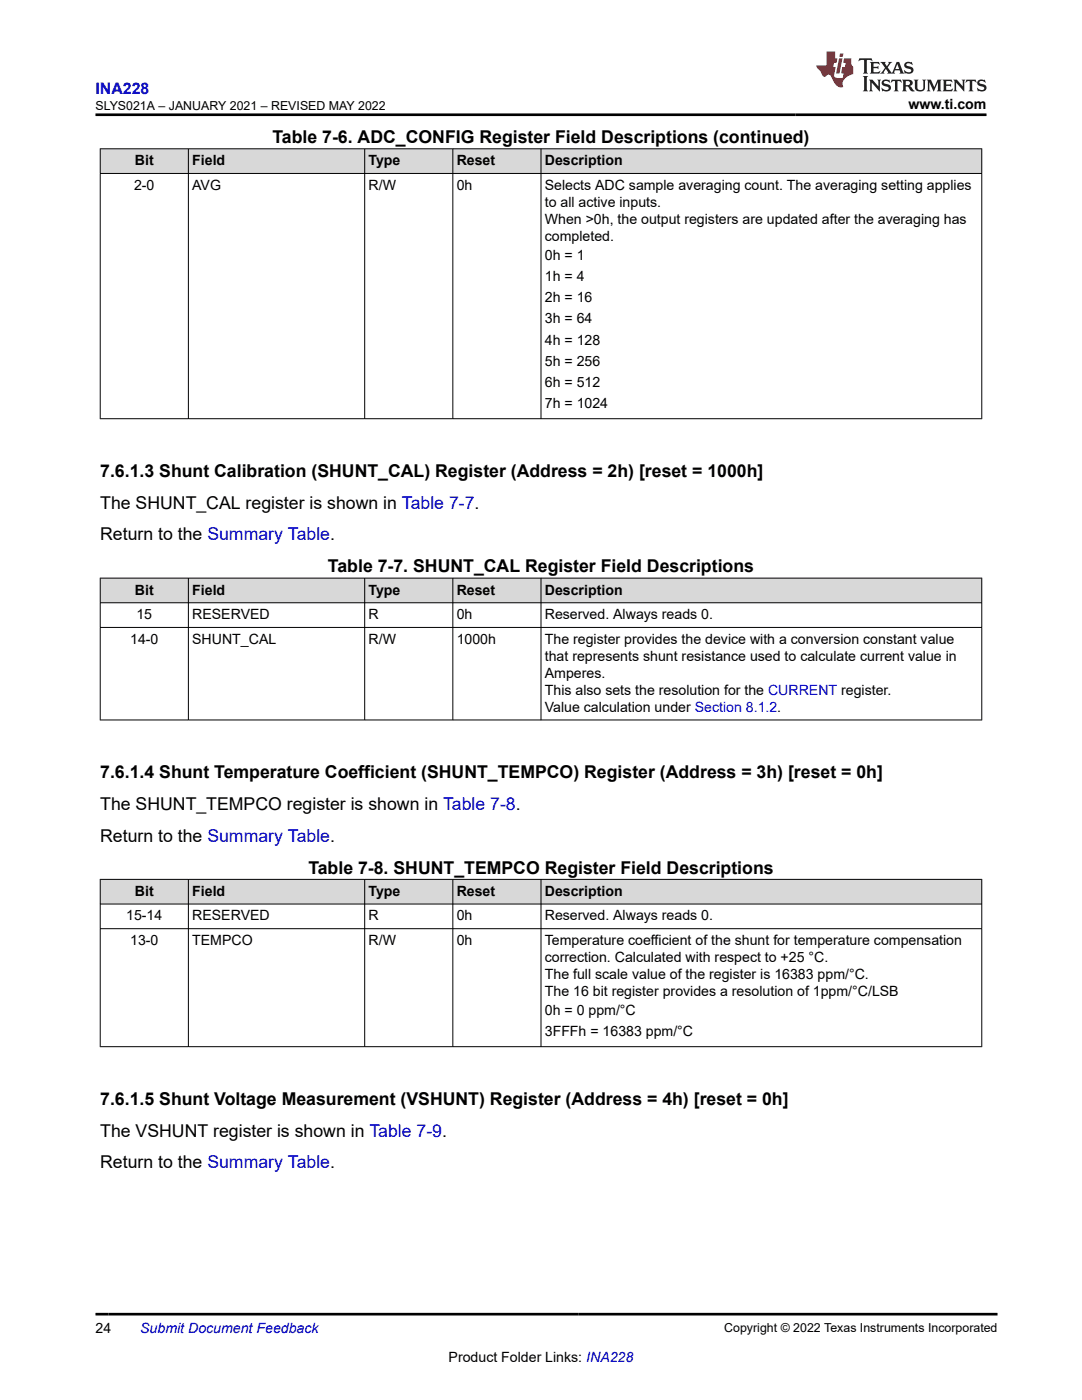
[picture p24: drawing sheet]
<svg xmlns="http://www.w3.org/2000/svg" width="216mm" height="279mm" viewBox="0 0 216 279" stroke-linecap="round" stroke-linejoin="round" font-family="sans-serif">
<defs><g id="words">
<g font-size="3.5">
<text x="54.4" y="28.5">Table 7-6. ADC_CONFIG Register Field Descriptions (continued)</text>
<text x="20" y="95.2">7.6.1.3 Shunt Calibration (SHUNT_CAL) Register (Address = 2h) [reset = 1000h]</text>
<text x="20" y="101.5">The SHUNT_CAL register is shown in Table 7-7.</text>
<text x="20" y="107.9">Return to the Summary Table.</text>
<text x="65.4" y="114.2">Table 7-7. SHUNT_CAL Register Field Descriptions</text>
<text x="20" y="155.3">7.6.1.4 Shunt Temperature Coefficient (SHUNT_TEMPCO) Register (Address = 3h) [reset = 0h]</text>
<text x="20" y="161.6">The SHUNT_TEMPCO register is shown in Table 7-8.</text>
<text x="20" y="168">Return to the Summary Table.</text>
<text x="61.5" y="174.3">Table 7-8. SHUNT_TEMPCO Register Field Descriptions</text>
<text x="20" y="220.5">7.6.1.5 Shunt Voltage Measurement (VSHUNT) Register (Address = 4h) [reset = 0h]</text>
<text x="20" y="226.8">The VSHUNT register is shown in Table 7-9.</text>
<text x="20" y="233.2">Return to the Summary Table.</text>
</g>
<text font-size="3.2" fill="#00f" x="19.1" y="18.7">INA228</text>
<g font-size="2.8">
<text x="181.3" y="21.8">www.ti.com</text>
<text x="26.9" y="33">Bit</text>
<text x="38.4" y="33">Field</text>
<text x="73.5" y="33">Type</text>
<text x="91.1" y="33">Reset</text>
<text x="108.7" y="33">Description</text>
<text x="26.8" y="37.9">2-0</text>
<text x="38.4" y="37.9">AVG</text>
<text x="73.5" y="37.9">R/W</text>
<text x="91.1" y="37.9">0h</text>
<text x="108.7" y="37.9">Selects ADC sample averaging count. The averaging setting applies</text>
<text x="108.7" y="41.3">to all active inputs.</text>
<text x="108.7" y="44.7">When &gt;0h, the output registers are updated after the averaging has</text>
<text x="108.7" y="48.1">completed.</text>
<text x="108.7" y="51.9">0h = 1</text>
<text x="108.7" y="56.1">1h = 4</text>
<text x="108.7" y="60.3">2h = 16</text>
<text x="108.7" y="64.6">3h = 64</text>
<text x="108.7" y="68.8">4h = 128</text>
<text x="108.7" y="73">5h = 256</text>
<text x="108.7" y="77.3">6h = 512</text>
<text x="108.7" y="81.5">7h = 1024</text>
<text x="26.9" y="118.6">Bit</text>
<text x="38.4" y="118.6">Field</text>
<text x="73.5" y="118.6">Type</text>
<text x="91.1" y="118.6">Reset</text>
<text x="108.7" y="118.6">Description</text>
<text x="27.2" y="123.6">15</text>
<text x="38.4" y="123.6">RESERVED</text>
<text x="73.5" y="123.6">R</text>
<text x="91.1" y="123.6">0h</text>
<text x="108.7" y="123.6">Reserved. Always reads 0.</text>
<text x="26" y="128.5">14-0</text>
<text x="38.4" y="128.5">SHUNT_CAL</text>
<text x="73.5" y="128.5">R/W</text>
<text x="91.1" y="128.5">1000h</text>
<text x="108.7" y="128.5">The register provides the device with a conversion constant value</text>
<text x="108.7" y="131.9">that represents shunt resistance used to calculate current value in</text>
<text x="108.7" y="135.3">Amperes.</text>
<text x="108.7" y="138.7">This also sets the resolution for the CURRENT register.</text>
<text x="108.7" y="142">Value calculation under Section 8.1.2.</text>
<text x="26.9" y="178.8">Bit</text>
<text x="38.4" y="178.8">Field</text>
<text x="73.5" y="178.8">Type</text>
<text x="91.1" y="178.8">Reset</text>
<text x="108.7" y="178.8">Description</text>
<text x="25.2" y="183.7">15-14</text>
<text x="38.4" y="183.7">RESERVED</text>
<text x="73.5" y="183.7">R</text>
<text x="91.1" y="183.7">0h</text>
<text x="108.7" y="183.7">Reserved. Always reads 0.</text>
<text x="26" y="188.6">13-0</text>
<text x="38.4" y="188.6">TEMPCO</text>
<text x="73.5" y="188.6">R/W</text>
<text x="91.1" y="188.6">0h</text>
<text x="108.7" y="188.6">Temperature coefficient of the shunt for temperature compensation</text>
<text x="108.7" y="192">correction. Calculated with respect to +25 °C.</text>
<text x="108.7" y="195.4">The full scale value of the register is 16383 ppm/°C.</text>
<text x="108.7" y="198.8">The 16 bit register provides a resolution of 1ppm/°C/LSB</text>
<text x="108.7" y="202.6">0h = 0 ppm/°C</text>
<text x="108.7" y="206.8">3FFFh = 16383 ppm/°C</text>
<text x="19.1" y="266.1">24</text>
<text x="89.5" y="271.7">Product Folder Links: INA228</text>
</g>
<text font-size="2.8" fill="#00f" x="28" y="266.1">Submit Document Feedback</text>
<g font-size="2.5">
<text x="19" y="21.9">SLYS021A – JANUARY 2021 – REVISED MAY 2022</text>
<text x="144.5" y="265.8">Copyright © 2022 Texas Instruments Incorporated</text>
</g>
</g></defs>
<g fill="#d8d8d8">
<path d="M20 29.7h175.9v4.9h-175.9z" fill-rule="evenodd"/>
<path d="M20.1 29.8h17.4v4.8h-17.4z" fill-rule="evenodd"/>
<path d="M37.7 29.8h35v4.8h-35z" fill-rule="evenodd"/>
<path d="M72.8 29.8h17.5v4.8h-17.5z" fill-rule="evenodd"/>
<path d="M90.4 29.8h17.5v4.8h-17.5z" fill-rule="evenodd"/>
<path d="M108 29.8h87.8v4.8h-87.8z" fill-rule="evenodd"/>
</g>
<path d="M19.9 29.7h176.1M19.9 34.6h176.1M20 29.6v54M37.6 29.6v54M72.8 29.6v54M90.4 29.6v54M108 29.6v54M195.9 29.6v54M19.9 83.6h176.1" fill="none" stroke="#000" stroke-width=".2"/>
<g fill="#d8d8d8">
<path d="M20 115.4h175.9v4.9h-175.9z" fill-rule="evenodd"/>
<path d="M20.1 115.4h17.4v4.8h-17.4z" fill-rule="evenodd"/>
<path d="M37.7 115.4h35v4.8h-35z" fill-rule="evenodd"/>
<path d="M72.8 115.4h17.5v4.8h-17.5z" fill-rule="evenodd"/>
<path d="M90.4 115.4h17.5v4.8h-17.5z" fill-rule="evenodd"/>
<path d="M108 115.4h87.8v4.8h-87.8z" fill-rule="evenodd"/>
</g>
<path d="M19.9 115.4h176.1M20 115.3v28.4M37.6 115.3v28.4M72.8 115.3v28.4M90.4 115.3v28.4M108 115.3v28.4M195.9 115.3v28.4M19.9 120.3h176.1M19.9 125.2h176.1M19.9 143.7h176.1" fill="none" stroke="#000" stroke-width=".2"/>
<g fill="#d8d8d8">
<path d="M20 175.5h175.9v4.9h-175.9z" fill-rule="evenodd"/>
<path d="M20.1 175.6h17.4v4.8h-17.4z" fill-rule="evenodd"/>
<path d="M37.7 175.6h35v4.8h-35z" fill-rule="evenodd"/>
<path d="M72.8 175.6h17.5v4.8h-17.5z" fill-rule="evenodd"/>
<path d="M90.4 175.6h17.5v4.8h-17.5z" fill-rule="evenodd"/>
<path d="M108 175.6h87.8v4.8h-87.8z" fill-rule="evenodd"/>
</g>
<path d="M19.9 175.5h176.1M20 175.4v33.6M37.6 175.4v33.6M72.8 175.4v33.6M90.4 175.4v33.6M108 175.4v33.6M195.9 175.4v33.6M19.9 180.4h176.1M19.9 185.3h176.1M19.9 208.9h176.1" fill="none" stroke="#000" stroke-width=".2"/>
<path d="M171.5 11.6l-.2 .6 .5-.2h.6v.1v2.2l-.2 .4h1l-.2-.4v-2.2v-.1h.5l.6 .2-.2-.6zM173.6 12.4l.2 .3v1.6l-.2 .4h1.9l.1-.6a1.08 1.08 0 0 1-1.3 .2v-.7h.6l.4 .2v-.7l-.4 .2h-.6v-.5l.2-.2a1 1 0 0 1 1 .3l-.1-.5zM175.7 12.4l.9 1.1-1 1.2h.9l-.2-.2 .5-.8 .4 .8-.2 .2h1.6l-.2-.2 .2-.5h.9l.1 .5-.1 .2h.9l-.2-.4-.8-1.9h-.5l-.9 2.1-.9-1.1 .9-1h-.8l.2 .2-.4 .6-.4-.6 .2-.2zM179 12.8l.4 1h-.7zM180.7 12.5a.65 .65 0 0 0-.2 .7 .65 .65 0 0 0 .6 .5l.6 .1 .1 .3a.79 .79 0 0 1-.7 .4 .79 .79 0 0 1-.7-.5l.1 .7 .2-.1a.93 .93 0 0 0 1.1 0 .93 .93 0 0 0 .4-.9 1.46 1.46 0 0 0-1.2-.6l-.1-.3a1.09 1.09 0 0 1 1.2 .2l-.2-.6-.1 .1-.5-.2zM172.2 15.2l.2 .4v2.2l-.2 .4h1l-.2-.4v-2.2l.2-.4zM173.4 15.9l.2 .4v1.5l-.2 .4h.8l-.3-.4 .1-1.3 1.6 1.8v-2l.2-.4h-.7l.1 .2 .1 1.1-1.2-1.3zM176.2 16a.65 .65 0 0 0-.2 .8 .65 .65 0 0 0 .6 .4l.6 .2 .1 .2a.79 .79 0 0 1-.7 .4 .79 .79 0 0 1-.7-.5l.1 .7 .2-.1a.93 .93 0 0 0 1.1 .1 .93 .93 0 0 0 .4-1 1.46 1.46 0 0 0-1.2-.5l-.1-.4a1.09 1.09 0 0 1 1.2 .2l-.1-.6-.2 .1-.5-.1zM177.9 15.9l-.1 .6a.63 .63 0 0 1 .8-.3v1.6l-.3 .4h1l-.2-.4v-1.6a.66 .66 0 0 1 .8 .3l-.1-.6zM180 15.9l.2 .4v1.5l-.2 .4h1l-.2-.2-.1-.7h.5l.1 .2a.79 .79 0 0 0 1.2 .6l-1-.9a.61 .61 0 0 0 .6-.6 .61 .61 0 0 0-.5-.7zM180.8 16.2h.1a.47 .47 0 0 1 .5 .1 .47 .47 0 0 1 .1 .5l-.1 .1-.7 .1zM182.3 15.9l.2 .2a2.27 2.27 0 0 0 .4 2 1.04 1.04 0 0 0 1.7-.7v-1.3l.2-.2h-.8l.2 .4v1.1a.6 .6 0 0 1-.6 .6 .6 .6 0 0 1-.6-.6v-1.1l.3-.4zM184.9 15.9l.2 .4v1.5l-.2 .4h.8l-.3-.4v-1.4l.9 1.9 .9-1.9v1.4l-.3 .4h1l-.2-.4v-1.5l.2-.4h-.8l-.7 1.5-.6-1.5zM188.1 15.9l.2 .4v1.5l-.2 .4h1.9l.1-.6a1.09 1.09 0 0 1-1.3 .2v-.7h.6l.4 .2v-.6l-.4 .2h-.6v-.6l.2-.1a1.01 1.01 0 0 1 1 .3l-.1-.6zM190.2 15.9l.3 .4v1.5l-.3 .4h.8l-.2-.4v-1.3l1.6 1.8v-2l.2-.4h-.7l.2 .2v1.1l-1.2-1.3zM192.8 15.9l-.1 .6a.63 .63 0 0 1 .8-.3v1.6l-.3 .4h1l-.2-.4v-1.6a.66 .66 0 0 1 .8 .3l-.1-.6zM195.2 16a.65 .65 0 0 0-.2 .8 .65 .65 0 0 0 .6 .4l.6 .2 .2 .2a.79 .79 0 0 1-.7 .4 .79 .79 0 0 1-.7-.5l.1 .7 .2-.1a.93 .93 0 0 0 1 .1 .93 .93 0 0 0 .5-1 1.46 1.46 0 0 0-1.3-.5v-.4a1.09 1.09 0 0 1 1.2 .2l-.2-.6-.2 .1-.5-.1z" fill="#231f20"/>
<path d="M164.9 10.3v2.7h-2l.1 .4 .8 1a.95 .95 0 0 0 1 .9 .59 .59 0 0 1 .5-.4 .59 .59 0 0 1 .5 .3l.4 .8a1.59 1.59 0 0 0 2.1 1.4 1.61 1.61 0 0 1 1-2.3l1-.3-.1-1.5a1.59 1.59 0 0 1-.3-1.7h-1.5l-.2 .9h.6l-.2 .9h-.5l-.2 .9v.3l.4 .1-.1 .9h-.7a.73 .73 0 0 1-1-.7l.3-1.5h-.5l.1-.9h.5l.2-.9h-.5v-1.3zM167.4 11.6l-.6 3.1h.7l.6-3.1zM167.6 10.7l-.1 .6h.7l.1-.6z" fill="#ed1c24"/>
<path d="M19.1 22.9h177.8M19.1 262.3h179.9" fill="none" stroke="#000" stroke-width=".53"/>
<use href="#words"/>
</svg>
